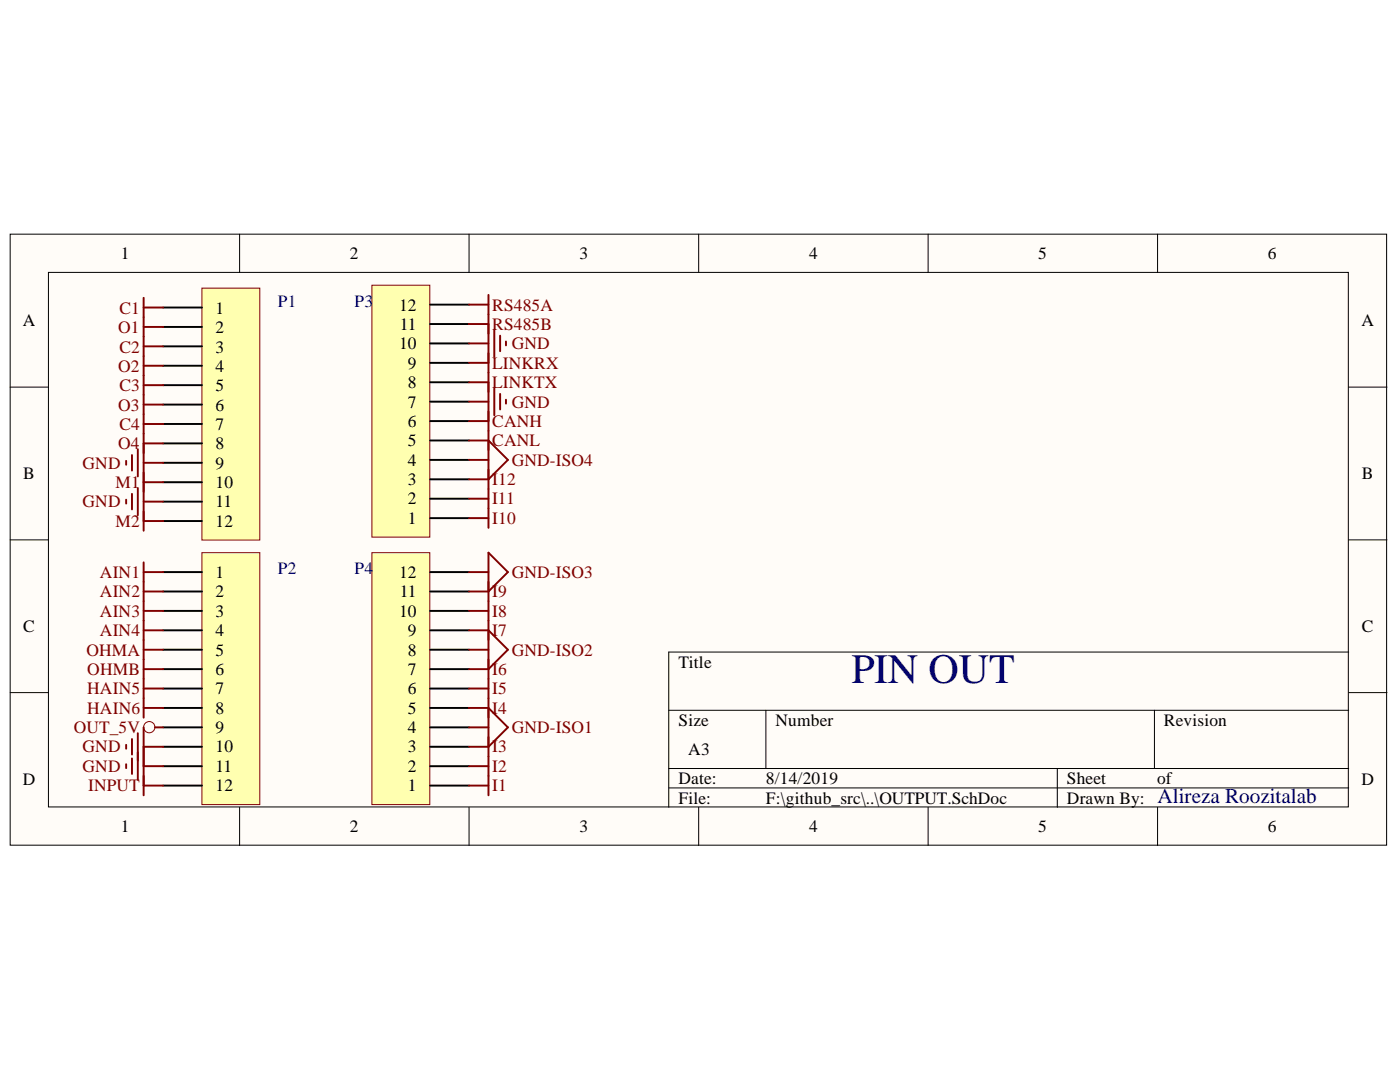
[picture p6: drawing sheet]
<svg xmlns="http://www.w3.org/2000/svg" width="279mm" height="216mm" viewBox="0 0 279 216" stroke-linecap="round" stroke-linejoin="round" font-family="sans-serif">
<defs><g id="words">
<text font-size="8.4" fill="#000080" x="169.9" y="136.4">PIN OUT</text>
<text font-size="4.2" fill="#000080" x="231" y="160.2">Alireza Roozitalab</text>
<g font-size="3.5">
<text x="24.1" y="51.7">1</text>
<text x="69.8" y="51.7">2</text>
<text x="115.6" y="51.7">3</text>
<text x="161.5" y="51.7">4</text>
<text x="207.2" y="51.7">5</text>
<text x="253" y="51.7">6</text>
<text x="4.6" y="65.1">A</text>
<text x="43" y="62.6">1</text>
<text x="79.6" y="62">12</text>
<text x="79.8" y="65.8">11</text>
<text x="271.7" y="65.1">A</text>
<text x="43" y="66.5">2</text>
<text x="43" y="70.3">3</text>
<text x="79.6" y="69.7">10</text>
<text x="43" y="74.1">4</text>
<text x="81.4" y="77.4">8</text>
<text x="81.4" y="73.6">9</text>
<text x="43" y="78">5</text>
<text x="43" y="81.9">6</text>
<text x="81.4" y="81.3">7</text>
<text x="43" y="85.8">7</text>
<text x="43" y="89.7">8</text>
<text x="81.4" y="89.1">5</text>
<text x="81.4" y="85.2">6</text>
<text x="4.6" y="95.6">B</text>
<text x="43" y="93.6">9</text>
<text x="81.4" y="92.9">4</text>
<text x="271.8" y="95.6">B</text>
<text x="43" y="97.5">10</text>
<text x="43" y="101.3">11</text>
<text x="81.4" y="100.7">2</text>
<text x="81.4" y="96.8">3</text>
<text x="43" y="105.1">12</text>
<text x="81.4" y="104.5">1</text>
<text x="43" y="115.4">1</text>
<text x="43" y="119.2">2</text>
<text x="79.6" y="115.4">12</text>
<text x="79.8" y="119.2">11</text>
<text x="43" y="123">3</text>
<text x="79.6" y="123">10</text>
<text x="4.6" y="126.1">C</text>
<text x="43" y="126.9">4</text>
<text x="43" y="130.8">5</text>
<text x="81.4" y="130.8">8</text>
<text x="81.4" y="126.9">9</text>
<text x="271.8" y="126.1">C</text>
<text x="43" y="134.7">6</text>
<text x="81.4" y="134.7">7</text>
<text x="135.4" y="133.3">Title</text>
<text x="43" y="138.6">7</text>
<text x="43" y="142.5">8</text>
<text x="81.4" y="142.5">5</text>
<text x="81.4" y="138.6">6</text>
<text x="43" y="146.3">9</text>
<text x="81.4" y="146.3">4</text>
<text x="135.4" y="144.8">Size</text>
<text x="154.8" y="144.8">Number</text>
<text x="232.3" y="144.8">Revision</text>
<text x="43" y="150.1">10</text>
<text x="43" y="154">11</text>
<text x="81.4" y="154">2</text>
<text x="81.4" y="150.1">3</text>
<text x="137.4" y="150.7">A3</text>
<text x="4.6" y="156.6">D</text>
<text x="43" y="157.9">12</text>
<text x="81.4" y="157.9">1</text>
<text x="135.4" y="156.5">Date:</text>
<text x="135.4" y="160.4">File:</text>
<text x="152.8" y="156.5">8/14/2019</text>
<text x="152.8" y="160.4">F:\github_src\..\OUTPUT.SchDoc</text>
<text x="212.9" y="156.5">Sheet</text>
<text x="212.9" y="160.4">Drawn By:</text>
<text x="230.9" y="156.5">of</text>
<text x="271.7" y="156.6">D</text>
<text x="24.1" y="166.1">1</text>
<text x="69.8" y="166.1">2</text>
<text x="115.6" y="166.1">3</text>
<text x="161.5" y="166.1">4</text>
<text x="207.2" y="166.1">5</text>
<text x="253" y="166.1">6</text>
</g>
<g font-size="3.5" fill="#800000">
<text x="23.8" y="62.6">C1</text>
<text x="98.2" y="62">RS485A</text>
<text x="98.2" y="65.8">RS485B</text>
<text x="23.6" y="66.5">O1</text>
<text x="23.8" y="70.3">C2</text>
<text x="102.1" y="69.7">GND</text>
<text x="23.6" y="74.1">O2</text>
<text x="98.2" y="73.6">LINKRX</text>
<text x="98.2" y="77.4">LINKTX</text>
<text x="23.6" y="81.9">O3</text>
<text x="23.8" y="78">C3</text>
<text x="102.1" y="81.3">GND</text>
<text x="23.6" y="89.7">O4</text>
<text x="23.8" y="85.8">C4</text>
<text x="98.2" y="89.1">CANL</text>
<text x="98.2" y="85.2">CANH</text>
<text x="16.5" y="93.6">GND</text>
<text x="102.1" y="92.9">GND-ISO4</text>
<text x="16.5" y="101.3">GND</text>
<text x="23.1" y="97.5">M1</text>
<text x="98.2" y="100.7">I11</text>
<text x="98.2" y="96.8">I12</text>
<text x="23.1" y="105.1">M2</text>
<text x="98.2" y="104.5">I10</text>
<text x="20" y="115.4">AIN1</text>
<text x="20" y="119.2">AIN2</text>
<text x="98.2" y="119.2">I9</text>
<text x="102.1" y="115.4">GND-ISO3</text>
<text x="20" y="123">AIN3</text>
<text x="98.2" y="123">I8</text>
<text x="17.2" y="130.8">OHMA</text>
<text x="20" y="126.9">AIN4</text>
<text x="98.2" y="126.9">I7</text>
<text x="102.1" y="130.8">GND-ISO2</text>
<text x="17.4" y="134.7">OHMB</text>
<text x="98.2" y="134.7">I6</text>
<text x="17.4" y="138.6">HAIN5</text>
<text x="17.4" y="142.5">HAIN6</text>
<text x="98.2" y="142.5">I4</text>
<text x="98.2" y="138.6">I5</text>
<text x="14.7" y="146.3">OUT_5V</text>
<text x="102.1" y="146.3">GND-ISO1</text>
<text x="16.5" y="150.1">GND</text>
<text x="16.5" y="154">GND</text>
<text x="98.2" y="154">I2</text>
<text x="98.2" y="150.1">I3</text>
<text x="17.6" y="157.9">INPUT</text>
<text x="98.2" y="157.9">I1</text>
</g>
<g font-size="3.5" fill="#000080">
<text x="55.5" y="61.2">P1</text>
<text x="70.8" y="61.2">P3</text>
<text x="55.5" y="114.6">P2</text>
<text x="70.8" y="114.6">P4</text>
</g>
</g></defs>
<g fill="#fffcf8" stroke="#000" stroke-width=".2">
<path d="M2 46.7h274.7v121.9h-274.7z"/>
<path d="M9.7 54.4h259.4v106.6h-259.4z"/>
</g>
<g fill="none" stroke="#000" stroke-width=".2">
<path d="M47.8 46.7v7.7M93.6 46.7v7.7M139.4 46.7v7.7M185.2 46.7v7.7M231 46.7v7.7M2 77.2h7.7M269.2 77.2h7.6M2 107.7h7.7M269.2 107.7h7.6M2 138.2h7.7M269.2 138.2h7.6M269.2 130.1h-135.7v31"/>
<path d="M133.5 141.7h135.7M133.5 153.3h135.7M133.5 157.2h135.7M152.9 141.7v11.6M211 153.3v7.8M230.4 141.7v11.6M47.8 161.1v7.6M93.6 161.1v7.6M139.4 161.1v7.6M185.2 161.1v7.6M231 161.1v7.6"/>
</g>
<path d="M74.2 56.9h11.6v50.3h-11.6z" fill="#ffffb0" stroke="#800000" stroke-width=".2"/>
<path d="M85.9 76.3h7.7M85.9 72.4h7.7M85.9 68.5h7.7M85.9 64.7h7.7M85.9 60.8h7.7M85.9 99.5h7.7M85.9 95.6h7.7M85.9 91.8h7.7M85.9 87.9h7.7M85.9 84h7.7M85.9 80.1h7.7M85.9 103.4h7.7" fill="none" stroke="#000" stroke-width=".39"/>
<path d="M74.2 110.3h11.6v50.3h-11.6z" fill="#ffffb0" stroke="#800000" stroke-width=".2"/>
<path d="M85.9 118h7.7M85.9 114.2h7.7M85.9 137.4h7.7M85.9 133.5h7.7M85.9 129.6h7.7M85.9 125.8h7.7M85.9 121.9h7.7M85.9 156.8h7.7M85.9 152.9h7.7M85.9 149h7.7M85.9 145.1h7.7M85.9 141.3h7.7" fill="none" stroke="#000" stroke-width=".39"/>
<path d="M40.3 57.5h11.6v50.3h-11.6z" fill="#ffffb0" stroke="#800000" stroke-width=".2"/>
<path d="M32.5 61.4h7.8M32.5 65.2h7.8M32.5 69.1h7.8M32.5 73h7.8M32.5 76.9h7.8M32.5 80.7h7.8M32.5 84.6h7.8M32.5 88.5h7.8M32.5 92.3h7.8M32.5 96.2h7.8M32.5 100.1h7.8M32.5 104h7.8" fill="none" stroke="#000" stroke-width=".39"/>
<path d="M40.3 110.3h11.6v50.3h-11.6z" fill="#ffffb0" stroke="#800000" stroke-width=".2"/>
<path d="M32.5 114.2h7.8M32.5 118h7.8M32.5 121.9h7.8M32.5 125.8h7.8M32.5 129.6h7.8M32.5 133.5h7.8M32.5 137.4h7.8M32.5 141.3h7.8M32.5 145.1h7.8M32.5 149h7.8M32.5 152.9h7.8M32.5 156.8h7.8" fill="none" stroke="#000" stroke-width=".39"/>
<g fill="none" stroke="#800000" stroke-width=".39">
<path d="M28.7 59.4v46.5M97.5 58.8v46.5M28.7 61.4h3.8M28.7 65.2h3.8M28.7 69.1h3.8M28.7 73h3.8M28.7 76.9h3.8M93.6 68.5h3.9M93.6 60.8h3.9M93.6 64.7h3.9M93.6 72.4h3.9M93.6 76.3h3.9"/>
<path d="M98.6 65.8v5.4M98.6 77.4v5.5M99.8 67v3.1M99.8 78.6v3.1M101 68.1v.8M101 79.8v.7M25.2 92v.7M25.2 99.7v.8M26.3 90.8v3.1M26.3 98.5v3.1M27.5 89.6v5.5M27.5 97.4v5.4"/>
<path d="M28.7 80.7h3.8M28.7 84.6h3.8M28.7 88.5h3.8M28.7 92.3h3.8M28.7 96.2h3.8M93.6 87.9h3.9l3.9 3.9-3.9 3.8h-3.9M93.6 91.8h3.9M93.6 99.5h3.9M93.6 84h3.9M93.6 80.1h3.9M28.7 114.2h3.8M28.7 118h3.8"/>
<path d="M28.7 112.2v31M28.7 100.1h3.8M28.7 104h3.8M93.6 118h3.9l3.9-3.8-3.9-3.9v48.4M93.6 114.2h3.9M93.6 103.4h3.9M28.7 129.6h3.8M28.7 137.4h3.8M28.7 133.5h3.8M28.7 125.8h3.8M28.7 121.9h3.8M93.6 125.8h3.9l3.9 3.8-3.9 3.9h-3.9"/>
<path d="M93.6 129.6h3.9M93.6 137.4h3.9M93.6 121.9h3.9M25.2 148.6v.8M25.2 152.5v.8M26.3 147.5v3.1M26.3 151.3v3.1M27.5 146.3v9.3M28.7 156.8h3.8M28.7 152.9h3.8M28.7 149h3.8M28.7 141.3h3.8"/>
<path d="M28.7 145.1v13.6M31 145.1h1.5M93.6 141.3h3.9l3.9 3.8-3.9 3.9h-3.9M93.6 145.1h3.9M93.6 156.8h3.9M93.6 152.9h3.9"/>
</g>
<circle cx="29.8" cy="145.1" r="1.12" fill="none" stroke="#800000" stroke-width=".2"/>
<use href="#words"/>
</svg>
